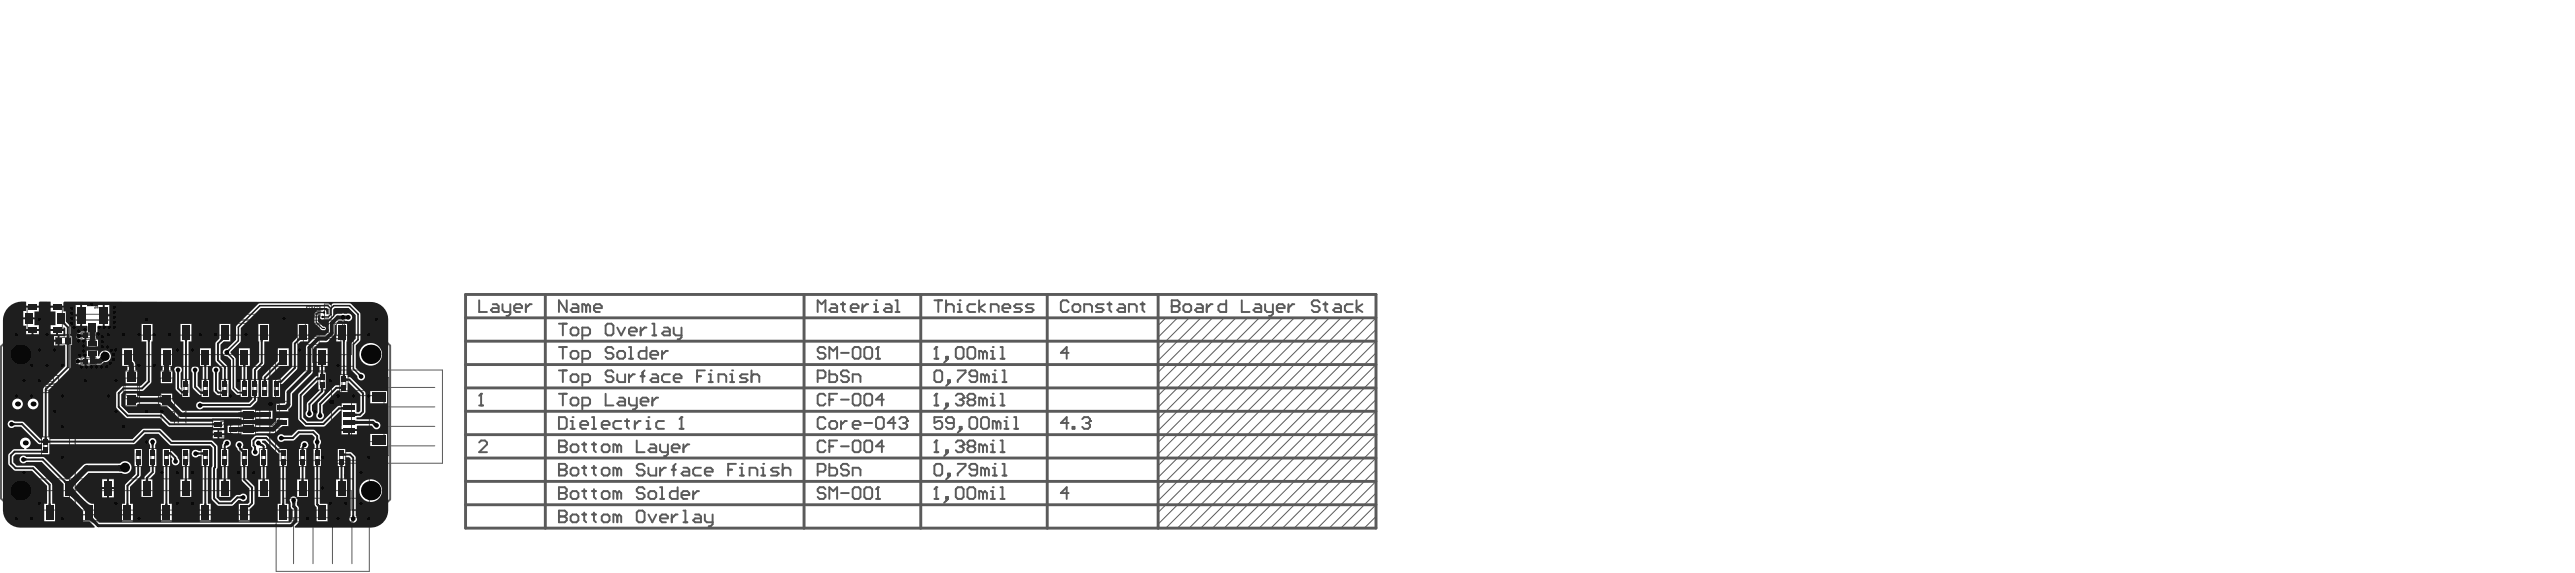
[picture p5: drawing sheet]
<svg xmlns="http://www.w3.org/2000/svg" width="1119mm" height="249mm" viewBox="0 0 1119 249" stroke-linecap="round" stroke-linejoin="round" font-family="sans-serif">
<path d="M70 178.7v5M69.2 183.7h1.6M75.8 182h-2.5l-.8-.8v-1.7l.8-.8h2.5v5M77.5 183.7v-5l1.7 1.6 1.6-1.6v5" fill="none" stroke="#5a5a5a" stroke-width=".5"/>
<circle cx="70" cy="178.7" r=".25" fill="#5a5a5a"/>
<path d="M70 178.7l.8 .8" fill="none" stroke="#5a5a5a" stroke-width=".5"/>
<g fill="none" stroke="#5a5a5a" stroke-width=".43">
<path d="M11.8 133.2h15.3v10h-15.3zM32.7 138.9h84.6v84.5h-84.6zM41.3 133.4v.4M41.3 133.6h1.1M41.5 132.2v.6h.9M42.4 132.6v.4M129.4 136.2h9.3v13.3h-9.3zM132.8 135.2h6.7M133.3 132.8h2.4v4.8h-2.4zM133.9 134.2h1.1v2.1h-1.1zM134.5 133.5v3.4M136.2 139h8.2v7.1h-8.2z"/>
<path d="M136.7 132.8h2.4v4.8h-2.4zM137.3 134.2h1.1v2.1h-1.1zM137.9 133.5v3.4M141 132h3v6.5h-3zM35.2 143.6h-2.3v-11.9h14.8v11.9h-2.5M35.2 144.6h10v13.3h-10zM35.6 155.2h6.1v3.1h-6.1zM35.6 144.2h6.1v3.1h-6.1zM37 155.9h3.3v1.7h-3.3zM37 144.9h3.3v1.7h-3.3zM50.4 140.4h103.2v18.6h-103.2zM148.2 147v14h-16.3v-14l17.8 .1v-8.2h-4.2v8.2"/>
<path d="M17.7 163h7.8v3.6h-7.8zM17.7 166.8h7.8v3.6h-7.8zM53.6 161h7v15.1h-7zM68.9 161h7v15.1h-7zM79 164.7h3.7v7.8h-3.7zM87.4 164.7h3.7v7.8h-3.7zM95.9 164.7h3.7v7.8h-3.7zM104.4 164.7h3.7v7.8h-3.7zM104.8 177.6h6.3v11.2h-6.3zM109 164.7h3.6v7.8h-3.6zM112.9 174.2h12.7v11.6h-12.7zM113.3 164.7h3.6v7.8h-3.6z"/>
<path d="M118.3 164.7h3.6v7.8h-3.6zM138.2 161.4h3.6v7.9h-3.6zM144.1 160.6h48.2v40.5h-48.2zM147.7 162.6h3.6v7.8h-3.6zM148.3 169.5h20.1v24.3h-20.1zM18 189.6h3.7v7.8h-3.7zM58.2 194.7h3.7v7.8h-3.7zM64.6 194.7h3.6v7.8h-3.6zM70.5 194.7h3.7v7.8h-3.7zM79 194.7h3.6v7.8h-3.6zM87.4 194.7h3.7v7.8h-3.7zM92.5 181.8h11.3v9h-11.3z"/>
<path d="M95.9 194.7h3.6v7.8h-3.6zM104.3 194.7h3.7v7.8h-3.7zM112.8 194.7h3.6v7.8h-3.6zM120 199.8h40.5v48.2h-40.5zM121.2 194.7h3.7v7.8h-3.7zM129.7 194.7h3.7v7.8h-3.7zM136 194.7h3.7v7.8h-3.7zM146.6 194.7h3.7v7.8h-3.7zM16.5 207.9h137v18.6h-137z"/>
</g>
<path d="M50.3 145.4h-44.8l-5.1 5v65.9l5.1 5.1h11M153.5 145.4h11.4l4.7 4.6v66.8l-4.7 4.6h-11.4" fill="none" stroke="#5a5a5a" stroke-width=".84"/>
<circle cx="42.4" cy="133.6" r=".17" fill="#5a5a5a"/>
<path d="M17.9 137.1h.4M18.1 137.1v1.2M18.7 138.3v-1.2l.4 .4 .4-.4v1.2M20.6 137.3l-.6-.2-.2 .4 .8 .6h-.8M42.2 133.4l.2 .2" fill="none" stroke="#5a5a5a" stroke-width=".43"/>
<circle cx="18.1" cy="138.3" r=".17" fill="#5a5a5a"/>
<g fill="none" stroke="#5a5a5a" stroke-width=".43">
<path d="M18.3 138.1l-.2 .2M24.1 146.5h6.8v2.8h-6.8z"/>
<circle cx="134.5" cy="135.2" r="1.17"/>
<circle cx="137.9" cy="135.2" r="1.17"/>
</g>
<g fill="#5a5a5a">
<path d="M21.4 147.1l.7-.5 1.1 .2 .5 1.2-.3 .9-.6 .4-1.1-.1-.4-.6 .4-.1 .5 .6 .7-.2 .4-1.4-.5-.5h-.7l-.4 .6-.4-.1z"/>
<path d="M19.8 146.6h.3v2.1l.6-.4-.7 1z"/>
</g>
<g fill="none" stroke="#5a5a5a" stroke-width=".43">
<path d="M30.2 136.4h89.6v89.5h-89.6zM32.7 138.9h84.6v84.5h-84.6zM133.3 132.9h2.4v4.6h-2.4zM136.7 132.9h2.3v4.6h-2.3zM142 134.2h1v2h-1zM506.8 138l-3.4 3.3M511.9 138l-8.5 8.4M516.9 138l-13.5 13.5M522 138l-18.6 18.5M527.1 138l-23.7 23.6M532.2 138l-28.8 28.7M537.2 138l-33.8 33.7"/>
<path d="M542.3 138l-38.9 38.8M547.4 138l-44 43.9M552.5 138l-49.1 48.9M557.5 138l-54.1 54M562.6 138l-59.2 59.1M567.7 138l-64.3 64.2M572.8 138l-69.4 69.2M577.9 138l-74.5 74.3M582.9 138l-79.5 79.4M588 138l-84.6 84.4M593.1 138l-89.7 89.5M598.2 138l-91.4 91.2"/>
<path d="M38.5 148.5h3.3v5.5h-3.3zM51.2 145.5h101.6v8.4h-101.6zM132.7 145.5v-5.3h2.7v5.3M135.9 150.6h8.3v6.7h-8.3zM137.9 140.7h4.8v3.7h-4.8zM142.7 143.2l-1.2 1.2M146.3 140.3h2.6v5.3h-2.6zM598.2 143l-86.3 86.2M598.2 153.2l-76.2 76M598.2 158.2l-71.1 71M598.2 148.1l-81.3 81.1M19.9 164h3.3v1.6h-3.3z"/>
<path d="M19.9 167.8h3.3v1.6h-3.3zM54.4 164.1h5.4v9h-5.4zM54.4 171l2 2.1M69.6 164.1h5.5v9h-5.5zM69.6 171l2.1 2.1M75 179.5v3.3M80 166.9h1.7v3.4h-1.7zM88.4 166.9h1.7v3.4h-1.7zM96.9 166.9h1.7v3.4h-1.7zM105.4 166.9h1.7v3.4h-1.7zM105.8 179.9h4.2v6.6h-4.2zM110 166.9h1.6v3.4h-1.6z"/>
<path d="M114.3 166.9h1.6v3.4h-1.6zM117.1 175.2h4.3v9.6h-4.3zM119.3 166.9h1.6v3.4h-1.6zM139.2 163.7h1.6v3.3h-1.6zM148.7 164.8h1.6v3.4h-1.6zM152.8 171.7h14.2v20h-14.2zM160.6 163.9h8.4v33.8h-8.4zM169 176.6h20M169 168.2h20M598.2 168.4l-61 60.8M598.2 163.3l-66 65.9M598.2 178.5l-50.8 50.7"/>
<path d="M598.2 173.5l-55.9 55.7M19 191.9h1.7v3.3h-1.7zM59.2 196.9h1.7v3.4h-1.7zM65.6 196.9h1.6v3.4h-1.6zM71.5 196.9h1.7v3.4h-1.7zM73.3 181.2h3.4M80 196.9h1.6v3.4h-1.6zM88.4 196.9h1.7v3.4h-1.7zM96 183h4.2v6.7h-4.2zM96.9 196.9h1.6v3.4h-1.6zM98.2 183l-2.2 2.2M105.3 196.9h1.7v3.4h-1.7z"/>
<path d="M113.8 196.9h1.7v3.4h-1.7zM121.4 181.6l-3.2 3.2M122.2 196.9h1.7v3.4h-1.7zM130.7 196.9h1.7v3.4h-1.7zM137 196.9h1.7v3.4h-1.7zM147.6 196.9h1.7v3.4h-1.7zM169 193.5h20M169 185.1h20M598.2 188.7l-40.7 40.5M598.2 198.8l-30.5 30.4M598.2 183.6l-45.7 45.6M598.2 193.7l-35.6 35.5"/>
<path d="M17.3 213h135.4v8.4h-135.4zM123.4 216.3h33.8v8.4h-33.8zM598.2 203.9l-25.4 25.3M598.2 208.9l-20.3 20.3M598.2 219.1l-10.2 10.1M598.2 214l-15.3 15.2M127.6 224.7v20M136.1 224.7v20M144.5 224.7v20M153 224.7v20M598.2 224.2l-5.1 5"/>
</g>
<g fill="none" stroke="#5a5a5a" stroke-width=".66">
<circle cx="53.8" cy="160.7" r=".33"/>
<circle cx="147.4" cy="186.7" r=".33"/>
<circle cx="150.2" cy="206.2" r=".33"/>
</g>
<g fill="none" stroke="#5a5a5a" stroke-width="1.3">
<path d="M202.4 127.8h395.8v101.4h-395.8zM202.4 138h395.8M237.1 127.8v101.4M349.5 127.8v101.4M400.3 127.8v101.4M455.2 127.8v101.4M503.4 127.8v101.4M202.4 148.1h395.8M202.4 158.2h395.8M202.4 178.5h395.8M202.4 168.4h395.8M202.4 198.8h395.8"/>
<path d="M202.4 188.7h395.8M202.4 208.9h395.8M202.4 219.1h395.8"/>
</g>
<path d="M406.2 155.7h1.7M407 150.6v5.1" fill="none" stroke="#5a5a5a" stroke-width=".84"/>
<circle cx="407" cy="150.6" r=".42" fill="#5a5a5a"/>
<path d="M407 150.6l-.8 .9M411.3 154.9h.8v.8h-.8zM412.1 155.7l-1.7 1.7M415.5 151.5l.8-.9h1.7l.9 .9v3.4l-.9 .8h-1.7l-.8-.8zM420.6 151.5l.8-.9h1.7l.8 .9v3.4l-.8 .8h-1.7l-.8-.8zM427.3 153.2l-.8-.9h-.9v3.4M427.3 153.2v2.5M427.3 153.2l.9-.9 .8 .9v2.5M430.7 155.7h1.7M430.7 152.3h.9v3.4" fill="none" stroke="#5a5a5a" stroke-width=".84"/>
<circle cx="431.6" cy="150.6" r=".42" fill="#5a5a5a"/>
<g fill="none" stroke="#5a5a5a" stroke-width=".84">
<path d="M208.3 130.4v5h3.4M214.2 132h1.7l.9 .9v2.5h-2.6l-.8-.8 .8-.9h2.6M218.4 132v2.6l.9 .8h2.5M221.8 132v4.3l-.8 .8h-.9M223.5 133.7h3.4v-.8l-.8-.9h-1.7l-.9 .9v1.7l.9 .8h1.7M228.6 132v3.4M231.1 132h-.8l-1.7 1.7M246.4 130.4v5l-3.4-5v5M248.9 132h1.7l.8 .9v2.5h-2.5l-.9-.8 .9-.9h2.5M254.8 132.9l-.8-.9h-.9v3.4M254.8 132.9v2.5M254.8 132.9l.9-.9 .8 .9v2.5"/>
<path d="M258.2 133.7h3.4v-.8l-.9-.9h-1.7l-.8 .9v1.7l.8 .8h1.7M434.9 155.7h1.7M434.9 150.6h.9v5.1M409.6 181.1h-3.4v2.5l1.7-.9h.8l.9 .9v1.7l-.9 .8h-1.7l-.8-.8M414.6 183.6h-2.5l-.8-.9v-.8l.8-.8h1.7l.8 .8v3.4l-.8 .8h-1.7l-.8-.8M417.2 185.3h.8v.8h-.8zM418 186.1l-1.7 1.7M421.4 181.9l.9-.8h1.6l.9 .8v3.4l-.9 .8h-1.6l-.9-.8zM426.5 181.9l.8-.8h1.7l.9 .8v3.4l-.9 .8h-1.7l-.8-.8zM433.2 183.6l-.8-.9h-.8v3.4M433.2 183.6v2.5M433.2 183.6l.9-.9 .8 .9v2.5"/>
<path d="M436.6 182.7h.9v3.4M436.6 186.1h1.7"/>
</g>
<circle cx="437.5" cy="181.1" r=".42" fill="#5a5a5a"/>
<g fill="none" stroke="#5a5a5a" stroke-width=".84">
<path d="M243 140.5h3.4M244.7 140.5v5.1M248 143l.9-.8h1.7l.8 .8v1.7l-.8 .9h-1.7l-.9-.9zM253.1 145.6h2.6l.8-.9v-1.7l-.8-.8h-2.6v5.1M264.1 140.5h1.7l.9 .8v3.4l-.9 .9h-1.7l-.8-.9v-3.4zM268.3 142.2l1.7 3.4 1.7-3.4M273.4 143.9h3.4v-.9l-.8-.8h-1.7l-.9 .8v1.7l.9 .9h1.7M278.5 142.2v3.4M281 142.2h-.8l-1.7 1.7M283.6 140.5h.8v5.1M283.6 145.6h1.7M288.6 142.2h1.7l.9 .8v2.6h-2.6l-.8-.9 .8-.8h2.6"/>
<path d="M292.9 142.2v2.5l.8 .9h2.5M296.2 142.2v4.2l-.8 .9h-.8M358.8 192l-.8-.8h-1.7l-.9 .8v3.4l.9 .9h1.7l.8-.9M360.5 193.7h1.7M363.9 191.2h-3.4v5.1M365.6 193.7h3.4M370.7 192l.8-.8h1.7l.9 .8v3.4l-.9 .9h-1.7l-.8-.9zM375.7 192l.9-.8h1.7l.8 .8v3.4l-.8 .9h-1.7l-.9-.9zM384.2 193.7h-3.4l2.6-2.5v5.1M440.9 186.1h1.6M440.9 181.1h.8v5M243 211.5v5.1h2.5l.9-.9v-.8l-.9-.9h-2.5"/>
</g>
<circle cx="243" cy="214" r=".42" fill="#5a5a5a"/>
<g fill="none" stroke="#5a5a5a" stroke-width=".84">
<path d="M355.4 164.2h2.6l.8-.9v-1.7l-.8-.8h-2.6v5M360.5 160.8v5h2.6l.8-.8v-1.7l-.8-.8h-2.6M369 161.6l-.9-.8h-1.7l-.8 .8v.9l.8 .8h1.7l.9 .9v.8l-.9 .8h-1.7l-.8-.8M370.7 165.8v-3.3h2.5l.9 .8v2.5M406.2 176h1.7M407 170.9v5.1M243 211.5h2.5l.9 .8v.9l-.9 .8h-2.5M248 214l.9-.8h1.7l.8 .8v1.7l-.8 .9h-1.7l-.9-.9zM253.1 213.2h1.7M254 212.3v3.4l.8 .9M257.4 213.2h1.6M258.2 212.3v3.4l.8 .9"/>
<path d="M261.6 214l.8-.8h1.7l.9 .8v1.7l-.9 .9h-1.7l-.8-.9zM268.3 214l-.8-.8h-.8v3.4M268.3 214v2.6M268.3 214l.9-.8 .8 .8v2.6M280.2 212.3l-.9-.8h-1.7l-.8 .8v.9l.8 .8h1.7l.9 .9v.8l-.9 .9h-1.7l-.8-.9M281.9 214l.8-.8h1.7l.9 .8v1.7l-.9 .9h-1.7l-.8-.9zM286.9 211.5h.9v5.1M286.9 216.6h1.7M294.6 211.5v5.1h-2.6l-.8-.9v-1.7l.8-.8h2.6M296.2 214.9h3.4v-.9l-.8-.8h-1.7l-.9 .8v1.7l.9 .9h1.7M301.3 213.2v3.4M303.9 213.2h-.9l-1.7 1.7"/>
</g>
<circle cx="407" cy="170.9" r=".42" fill="#5a5a5a"/>
<path d="M407 170.9l-.8 .9M411.3 175.1h.8v.9h-.8zM412.1 176l-1.7 1.7M415.5 171.8l.8-.9h1.7l.9 .9v.8" fill="none" stroke="#5a5a5a" stroke-width=".84"/>
<circle cx="418.9" cy="172.6" r=".42" fill="#5a5a5a"/>
<path d="M417.2 173.5h.8M418 173.5l.9 .8v.8l-.9 .9h-1.7l-.8-.9M418.9 172.6l-.9 .9M421.4 173.5h1.7M421.4 173.5l-.8 .8v.8l.8 .9h1.7l.8-.9v-.8l-.8-.8M421.4 173.5l-.8-.9v-.8l.8-.9h1.7l.8 .9v.8l-.8 .9M427.3 173.5l-.8-.9h-.9v3.4M427.3 173.5v2.5M427.3 173.5l.9-.9 .8 .9v2.5M430.7 176h1.7M430.7 172.6h.9v3.4" fill="none" stroke="#5a5a5a" stroke-width=".84"/>
<circle cx="431.6" cy="170.9" r=".42" fill="#5a5a5a"/>
<path d="M434.9 176h1.7M434.9 170.9h.9v5.1M406.2 196.3h1.7M407 191.2v5.1" fill="none" stroke="#5a5a5a" stroke-width=".84"/>
<circle cx="407" cy="191.2" r=".42" fill="#5a5a5a"/>
<path d="M407 191.2l-.8 .8M411.3 195.4h.8v.9h-.8zM412.1 196.3l-1.7 1.7M415.5 192l.8-.8h1.7l.9 .8v.9" fill="none" stroke="#5a5a5a" stroke-width=".84"/>
<circle cx="418.9" cy="192.9" r=".42" fill="#5a5a5a"/>
<path d="M417.2 193.7h.8M418 193.7l.9 .9v.8l-.9 .9h-1.7l-.8-.9M418.9 192.9l-.9 .8M421.4 193.7h1.7M421.4 193.7l-.8 .9v.8l.8 .9h1.7l.8-.9v-.8l-.8-.9M421.4 193.7l-.8-.8v-.9l.8-.8h1.7l.8 .8v.9l-.8 .8M427.3 193.7l-.8-.8h-.9v3.4M427.3 193.7v2.6M427.3 193.7l.9-.8 .8 .8v2.6M430.7 196.3h1.7M430.7 192.9h.9v3.4" fill="none" stroke="#5a5a5a" stroke-width=".84"/>
<circle cx="431.6" cy="191.2" r=".42" fill="#5a5a5a"/>
<g fill="none" stroke="#5a5a5a" stroke-width=".84">
<path d="M464.5 131.2l-.8-.8h-1.7l-.8 .8v3.4l.8 .8h1.7l.8-.8M467.1 132h1.7l.8 .9v1.7l-.8 .8h-1.7l-.9-.8v-1.7zM471.3 135.4v-3.4h2.5l.9 .9v2.5M479.8 132h-2.6l-.8 .9 .8 .8h1.7l.9 .9-.9 .8h-2.5M481.5 132h1.6M482.3 131.2v3.4l.8 .8M486.5 132h1.7l.9 .9v2.5h-2.6l-.8-.8 .8-.9h2.6M490.8 135.4v-3.4h2.5l.8 .9v2.5M495.8 132h1.7M496.7 131.2v3.4l.8 .8M509.4 130.4v5h2.5l.8-.8v-.9l-.8-.8h-2.5M358.8 171.8l-.8-.9h-1.7l-.9 .9v3.3l.9 .9h1.7l.8-.9"/>
<path d="M360.5 173.5h1.7M363.9 170.9h-3.4v5.1M365.6 173.5h3.4M370.7 171.8l.8-.9h1.7l.9 .9v3.3l-.9 .9h-1.7l-.8-.9zM375.7 171.8l.9-.9h1.7l.8 .9v3.3l-.8 .9h-1.7l-.9-.9zM384.2 173.5h-3.4l2.6-2.6v5.1M208.3 192l.8-.8h1.7l.9 .8v.9l-3.4 3.4h3.4M434.9 196.3h1.7M434.9 191.2h.9v5.1"/>
</g>
<circle cx="509.4" cy="132.9" r=".42" fill="#5a5a5a"/>
<g fill="none" stroke="#5a5a5a" stroke-width=".84">
<path d="M509.4 130.4h2.5l.8 .8v.8l-.8 .9h-2.5M515.3 132h1.7l.8 .9v1.7l-.8 .8h-1.7l-.9-.8v-1.7zM520.4 132h1.6l.9 .9v2.5h-2.5l-.9-.8 .9-.9h2.5M524.6 132v3.4M527.1 132h-.8l-1.7 1.7M533 130.4v5h-2.5l-.8-.8v-1.7l.8-.9h2.5M539.8 130.4v5h3.4M545.7 132h1.7l.9 .9v2.5h-2.6l-.8-.8 .8-.9h2.6M550 132v2.6l.8 .8h2.5M553.3 132v4.3l-.8 .8h-.9M555 133.7h3.4v-.8l-.8-.9h-1.7l-.9 .9v1.7l.9 .8h1.7M560.1 132v3.4"/>
<path d="M562.6 132h-.8l-1.7 1.7M573.6 131.2l-.8-.8h-1.7l-.9 .8v.8l.9 .9h1.7l.8 .8v.9l-.8 .8h-1.7l-.9-.8M575.3 132h1.7M576.2 131.2v3.4l.8 .8M580.4 132h1.7l.8 .9v2.5h-2.5l-.9-.8 .9-.9h2.5M588 132h-2.5l-.9 .9v1.7l.9 .8h2.5M589.7 130.4v5M592.2 132l-2.5 1.7 2.5 1.7M243 170.9h3.4M244.7 170.9v5.1M248 173.5l.9-.9h1.7l.8 .9v1.6l-.8 .9h-1.7l-.9-.9zM253.1 176h2.6l.8-.9v-1.6l-.8-.9h-2.6v5.1"/>
<path d="M263.3 170.9v5.1h3.4M269.2 172.6h1.7l.8 .9v2.5h-2.5l-.9-.9 .9-.8h2.5M273.4 172.6v2.5l.9 .9h2.5M276.8 172.6v4.2l-.8 .9h-.9M278.5 174.3h3.4v-.8l-.9-.9h-1.7l-.8 .9v1.6l.8 .9h1.7M283.6 172.6v3.4M286.1 172.6h-.8l-1.7 1.7M243 201.3v5.1h2.5l.9-.8v-.9l-.9-.8h-2.5M355.4 204.7h2.6l.8-.8v-1.7l-.8-.9h-2.6v5.1M360.5 201.3v5.1h2.6l.8-.8v-1.7l-.8-.9h-2.6M369 202.2l-.9-.9h-1.7l-.8 .9v.8l.8 .9h1.7l.9 .8v.9l-.9 .8h-1.7l-.8-.8M370.7 206.4v-3.4h2.5l.9 .9v2.5"/>
</g>
<circle cx="243" cy="203.9" r=".42" fill="#5a5a5a"/>
<g fill="none" stroke="#5a5a5a" stroke-width=".84">
<path d="M243 201.3h2.5l.9 .9v.8l-.9 .9h-2.5M248 203.9l.9-.9h1.7l.8 .9v1.7l-.8 .8h-1.7l-.9-.8zM253.1 203h1.7M254 202.2v3.4l.8 .8M257.4 203h1.6M258.2 202.2v3.4l.8 .8M261.6 203.9l.8-.9h1.7l.9 .9v1.7l-.9 .8h-1.7l-.8-.8zM268.3 203.9l-.8-.9h-.8v3.4M268.3 203.9v2.5M268.3 203.9l.9-.9 .8 .9v2.5M280.2 202.2l-.9-.9h-1.7l-.8 .9v.8l.8 .9h1.7l.9 .8v.9l-.9 .8h-1.7l-.8-.8M281.9 203v2.6l.8 .8h2.6v-3.4"/>
<path d="M286.9 203v3.4M289.5 203h-.9l-1.7 1.7M292 203.9h1.7M293.7 201.3l-.8 .9v4.2M297.1 203h1.7l.8 .9v2.5h-2.5l-.9-.8 .9-.9h2.5M304.7 203h-2.5l-.9 .9v1.7l.9 .8h2.5M306.4 204.7h3.4v-.8l-.9-.9h-1.7l-.8 .9v1.7l.8 .8h1.7M316.5 203.9h1.7M319.9 201.3h-3.4v5.1M321.6 206.4h1.7M321.6 203h.9v3.4"/>
</g>
<circle cx="322.5" cy="201.3" r=".42" fill="#5a5a5a"/>
<path d="M325.8 206.4v-3.4h2.6l.8 .9v2.5M330.9 203h.9v3.4M330.9 206.4h1.7" fill="none" stroke="#5a5a5a" stroke-width=".84"/>
<circle cx="331.8" cy="201.3" r=".42" fill="#5a5a5a"/>
<g fill="none" stroke="#5a5a5a" stroke-width=".84">
<path d="M243 160.8h3.4M244.7 160.8v5M248 163.3l.9-.8h1.7l.8 .8v1.7l-.8 .8h-1.7l-.9-.8zM253.1 165.8h2.6l.8-.8v-1.7l-.8-.8h-2.6v5M266.7 161.6l-.9-.8h-1.7l-.8 .8v.9l.8 .8h1.7l.9 .9v.8l-.9 .8h-1.7l-.8-.8M268.3 162.5v2.5l.9 .8h2.5v-3.3M273.4 162.5v3.3M276 162.5h-.9l-1.7 1.7M278.5 163.3h1.7M280.2 160.8l-.9 .8v4.2M283.6 162.5h1.7l.8 .8v2.5h-2.5l-.9-.8 .9-.8h2.5M291.2 162.5h-2.6l-.8 .8v1.7l.8 .8h2.6"/>
<path d="M292.9 164.2h3.3v-.9l-.8-.8h-1.7l-.8 .8v1.7l.8 .8h1.7M303 163.3h1.7M306.4 160.8h-3.4v5M308.1 165.8h1.7M308.1 162.5h.8v3.3M338.5 203h-2.5l-.9 .9 .9 .8h1.7l.8 .9-.8 .8h-2.6M340.2 203.9l.9-.9h1.7l.8 .9v2.5M340.2 201.3v5.1"/>
</g>
<circle cx="308.9" cy="160.8" r=".42" fill="#5a5a5a"/>
<path d="M312.3 165.8v-3.3h2.6l.8 .8v2.5M317.4 162.5h.8v3.3M317.4 165.8h1.7" fill="none" stroke="#5a5a5a" stroke-width=".84"/>
<circle cx="318.2" cy="160.8" r=".42" fill="#5a5a5a"/>
<path d="M325 162.5h-2.5l-.9 .8 .9 .9h1.7l.8 .8-.8 .8h-2.6M326.7 163.3l.8-.8h1.7l.9 .8v2.5M326.7 160.8v5M243 191.2v5.1h2.5l.9-.9v-.8l-.9-.9h-2.5" fill="none" stroke="#5a5a5a" stroke-width=".84"/>
<circle cx="243" cy="193.7" r=".42" fill="#5a5a5a"/>
<g fill="none" stroke="#5a5a5a" stroke-width=".84">
<path d="M243 191.2h2.5l.9 .8v.9l-.9 .8h-2.5M248 193.7l.9-.8h1.7l.8 .8v1.7l-.8 .9h-1.7l-.9-.9zM253.1 192.9h1.7M254 192v3.4l.8 .9M257.4 192.9h1.6M258.2 192v3.4l.8 .9M261.6 193.7l.8-.8h1.7l.9 .8v1.7l-.9 .9h-1.7l-.8-.9zM268.3 193.7l-.8-.8h-.8v3.4M268.3 193.7v2.6M268.3 193.7l.9-.8 .8 .8v2.6M276.8 191.2v5.1h3.4M282.7 192.9h1.7l.9 .8v2.6h-2.6l-.8-.9 .8-.8h2.6"/>
<path d="M286.9 192.9v2.5l.9 .9h2.5M290.3 192.9v4.2l-.8 .9h-.9M292 194.6h3.4v-.9l-.8-.8h-1.7l-.9 .8v1.7l.9 .9h1.7M297.1 192.9v3.4M299.6 192.9h-.8l-1.7 1.7M406.2 216.6h1.7M407 211.5v5.1"/>
</g>
<circle cx="407" cy="211.5" r=".42" fill="#5a5a5a"/>
<path d="M407 211.5l-.8 .8M411.3 215.7h.8v.9h-.8zM412.1 216.6l-1.7 1.6M415.5 212.3l.8-.8h1.7l.9 .8v3.4l-.9 .9h-1.7l-.8-.9zM420.6 212.3l.8-.8h1.7l.8 .8v3.4l-.8 .9h-1.7l-.8-.9zM427.3 214l-.8-.8h-.9v3.4M427.3 214v2.6M427.3 214l.9-.8 .8 .8v2.6M430.7 216.6h1.7M430.7 213.2h.9v3.4" fill="none" stroke="#5a5a5a" stroke-width=".84"/>
<circle cx="431.6" cy="211.5" r=".42" fill="#5a5a5a"/>
<path d="M406.2 161.6l.8-.8h1.7l.9 .8v3.4l-.9 .8h-1.7l-.8-.8zM412.1 165h.9v.8h-.9zM413 165.8l-1.7 1.7M416.3 160.8h3.4v.8l-3.4 3.4v.8M424.8 163.3h-2.5l-.9-.8v-.9l.9-.8h1.6l.9 .8v3.4l-.9 .8h-1.6l-.9-.8M428.2 163.3l-.9-.8h-.8v3.3M428.2 163.3v2.5M428.2 163.3l.8-.8 .9 .8v2.5M431.6 165.8h1.6M431.6 162.5h.8v3.3M434.9 216.6h1.7M434.9 211.5h.9v5.1" fill="none" stroke="#5a5a5a" stroke-width=".84"/>
<circle cx="432.4" cy="160.8" r=".42" fill="#5a5a5a"/>
<g fill="none" stroke="#5a5a5a" stroke-width=".84">
<path d="M406.2 130.4h3.4M407.9 130.4v5M411.3 130.4v5M411.3 132.9l.8-.9h1.7l.8 .9v2.5M416.3 132h.9v3.4M416.3 135.4h1.7M243 150.6h3.4M244.7 150.6v5.1M248 153.2l.9-.9h1.7l.8 .9v1.7l-.8 .8h-1.7l-.9-.8zM253.1 155.7h2.6l.8-.8v-1.7l-.8-.9h-2.6v5.1M266.7 151.5l-.9-.9h-1.7l-.8 .9v.8l.8 .9h1.7l.9 .8v.9l-.9 .8h-1.7l-.8-.8M269.2 152.3h1.7l.8 .9v1.7l-.8 .8h-1.7l-.9-.8v-1.7z"/>
<path d="M273.4 150.6h.9v5.1M273.4 155.7h1.7M281 150.6v5.1h-2.5l-.9-.8v-1.7l.9-.9h2.5M282.7 154h3.4v-.8l-.8-.9h-1.7l-.9 .9v1.7l.9 .8h1.7M287.8 152.3v3.4M290.3 152.3h-.8l-1.7 1.7M435.8 165.8h1.7M435.8 160.8h.8v5"/>
</g>
<circle cx="417.2" cy="130.4" r=".42" fill="#5a5a5a"/>
<g fill="none" stroke="#5a5a5a" stroke-width=".84">
<path d="M355.4 135.4v-5l1.7 1.6 1.7-1.6v5M361.4 132h1.7l.8 .9v2.5h-2.5l-.9-.8 .9-.9h2.5M365.6 132h1.7M366.4 131.2v3.4l.9 .8M369.8 133.7h3.4v-.8l-.8-.9h-1.7l-.9 .9v1.7l.9 .8h1.7M374.9 132v3.4M377.4 132h-.8l-1.7 1.7M380 132h.8v3.4M380 135.4h1.7M423.9 132h-2.5l-.8 .9v1.7l.8 .8h2.5M425.6 130.4v5M428.2 132l-2.6 1.7 2.6 1.7"/>
<path d="M430.7 135.4v-3.4h2.5l.9 .9v2.5M435.8 133.7h3.4v-.8l-.9-.9h-1.7l-.8 .9v1.7l.8 .8h1.7M444.2 132h-2.5l-.8 .9 .8 .8h1.7l.8 .9-.8 .8h-2.5M449.3 132h-2.5l-.9 .9 .9 .8h1.7l.8 .9-.8 .8h-2.6"/>
</g>
<circle cx="380.8" cy="130.4" r=".42" fill="#5a5a5a"/>
<path d="M385 132h1.7l.9 .9v2.5h-2.6l-.8-.8 .8-.9h2.6M389.3 135.4h1.7M389.3 130.4h.8v5M358.8 151.5l-.8-.9h-1.7l-.9 .9v.8l.9 .9h1.7l.8 .8v.9l-.8 .8h-1.7l-.9-.8M360.5 155.7v-5.1l1.7 1.7 1.7-1.7v5.1M365.6 153.2h3.4M370.7 151.5l.8-.9h1.7l.9 .9v3.4l-.9 .8h-1.7l-.8-.8zM375.7 151.5l.9-.9h1.7l.8 .9v3.4l-.8 .8h-1.7l-.9-.8zM380.8 155.7h1.7M381.7 150.6v5.1" fill="none" stroke="#5a5a5a" stroke-width=".84"/>
<circle cx="381.7" cy="150.6" r=".42" fill="#5a5a5a"/>
<path d="M381.7 150.6l-.9 .9M358.8 181.9l-.8-.8h-1.7l-.9 .8v3.4l.9 .8h1.7l.8-.8M361.4 182.7h1.7l.8 .9v1.7l-.8 .8h-1.7l-.9-.8v-1.7zM365.6 182.7v3.4M368.1 182.7h-.8l-1.7 1.7M370.7 184.4h3.4v-.8l-.9-.9h-1.7l-.8 .9v1.7l.8 .8h1.7M375.7 183.6h3.4M380.8 181.9l.9-.8h1.7l.8 .8v3.4l-.8 .8h-1.7l-.9-.8zM389.3 183.6h-3.4l2.5-2.5v5M391 181.9l.8-.8h1.7l.8 .8v.8M464.5 214h-3.3l2.5-2.5v5.1" fill="none" stroke="#5a5a5a" stroke-width=".84"/>
<circle cx="394.3" cy="182.7" r=".42" fill="#5a5a5a"/>
<path d="M243 181.1h2.5l.9 .8v3.4l-.9 .8h-2.5zM248 186.1h1.7M248 182.7h.9v3.4M392.7 183.6h.8M393.5 183.6l.8 .8v.9l-.8 .8h-1.7l-.8-.8M394.3 182.7l-.8 .9" fill="none" stroke="#5a5a5a" stroke-width=".84"/>
<circle cx="248.9" cy="181.1" r=".42" fill="#5a5a5a"/>
<path d="M252.3 184.4h3.4v-.8l-.9-.9h-1.7l-.8 .9v1.7l.8 .8h1.7M257.4 186.1h1.6M257.4 181.1h.8v5M261.6 184.4h3.4v-.8l-.9-.9h-1.7l-.8 .9v1.7l.8 .8h1.7M270 182.7h-2.5l-.8 .9v1.7l.8 .8h2.5M271.7 182.7h1.7M272.6 181.9v3.4l.8 .8M276 182.7v3.4M278.5 182.7h-.9l-1.6 1.7M281 186.1h1.7M281 182.7h.9v3.4" fill="none" stroke="#5a5a5a" stroke-width=".84"/>
<circle cx="281.9" cy="181.1" r=".42" fill="#5a5a5a"/>
<path d="M288.6 182.7h-2.5l-.8 .9v1.7l.8 .8h2.5M295.4 186.1h1.7M296.2 181.1v5" fill="none" stroke="#5a5a5a" stroke-width=".84"/>
<circle cx="296.2" cy="181.1" r=".42" fill="#5a5a5a"/>
<path d="M296.2 181.1l-.8 .8M464.5 183.6h-3.3l2.5-2.5v5M466.2 185.3h.9v.8h-.9zM470.5 181.9l.8-.8h1.7l.8 .8v.8" fill="none" stroke="#5a5a5a" stroke-width=".84"/>
<circle cx="473.8" cy="182.7" r=".42" fill="#5a5a5a"/>
<path d="M464.5 153.2h-3.3l2.5-2.6v5.1M472.1 183.6h.9M473 183.6l.8 .8v.9l-.8 .8h-1.7l-.8-.8M473.8 182.7l-.8 .9M243 221.6v5.1h2.5l.9-.9v-.8l-.9-.8h-2.5" fill="none" stroke="#5a5a5a" stroke-width=".84"/>
<circle cx="243" cy="224.2" r=".42" fill="#5a5a5a"/>
<g fill="none" stroke="#5a5a5a" stroke-width=".84">
<path d="M406.2 202.2l.8-.9h1.7l.9 .9v3.4l-.9 .8h-1.7l-.8-.8zM412.1 205.6h.9v.8h-.9zM413 206.4l-1.7 1.7M416.3 201.3h3.4v.9l-3.4 3.4v.8M424.8 203.9h-2.5l-.9-.9v-.8l.9-.9h1.6l.9 .9v3.4l-.9 .8h-1.6l-.9-.8M428.2 203.9l-.9-.9h-.8v3.4M428.2 203.9v2.5M428.2 203.9l.8-.9 .9 .9v2.5M431.6 206.4h1.6M431.6 203h.8v3.4M243 221.6h2.5l.9 .9v.8l-.9 .9h-2.5M248 224.2l.9-.9h1.7l.8 .9v1.6l-.8 .9h-1.7l-.9-.9z"/>
<path d="M253.1 223.3h1.7M254 222.5v3.3l.8 .9M257.4 223.3h1.6M258.2 222.5v3.3l.8 .9M261.6 224.2l.8-.9h1.7l.9 .9v1.6l-.9 .9h-1.7l-.8-.9zM268.3 224.2l-.8-.9h-.8v3.4M268.3 224.2v2.5M268.3 224.2l.9-.9 .8 .9v2.5M276.8 222.5l.8-.9h1.7l.9 .9v3.3l-.9 .9h-1.7l-.8-.9zM281.9 223.3l1.7 3.4 1.7-3.4M286.9 225h3.4v-.8l-.8-.9h-1.7l-.9 .9v1.6l.9 .9h1.7M292 223.3v3.4"/>
<path d="M294.6 223.3h-.9l-1.7 1.7M297.1 221.6h.8v5.1M297.1 226.7h1.7M302.2 223.3h1.7l.8 .9v2.5h-2.5l-.9-.9 .9-.8h2.5M306.4 223.3v2.5l.8 .9h2.6M309.8 223.3v4.2l-.9 .9h-.8"/>
</g>
<circle cx="432.4" cy="201.3" r=".42" fill="#5a5a5a"/>
<path d="M358.8 212.3l-.8-.8h-1.7l-.9 .8v.9l.9 .8h1.7l.8 .9v.8l-.8 .9h-1.7l-.9-.9M360.5 216.6v-5.1l1.7 1.7 1.7-1.7v5.1M365.6 214h3.4M370.7 212.3l.8-.8h1.7l.9 .8v3.4l-.9 .9h-1.7l-.8-.9zM375.7 212.3l.9-.8h1.7l.8 .8v3.4l-.8 .9h-1.7l-.9-.9zM380.8 216.6h1.7M381.7 211.5v5.1M435.8 206.4h1.7M435.8 201.3h.8v5.1" fill="none" stroke="#5a5a5a" stroke-width=".84"/>
<circle cx="381.7" cy="211.5" r=".42" fill="#5a5a5a"/>
<path d="M208.3 176h1.7M209.1 170.9v5.1M381.7 211.5l-.9 .8" fill="none" stroke="#5a5a5a" stroke-width=".84"/>
<circle cx="209.1" cy="170.9" r=".42" fill="#5a5a5a"/>
<path d="M209.1 170.9l-.8 .9" fill="none" stroke="#5a5a5a" stroke-width=".84"/>
<g fill="#1e1e1e">
<path d="M38.5 225.3l1.3-1.3 1.9 2.2-1 1z"/>
<path d="M10.9 198.7l.8 .3v.9l-.8 .2z"/>
<path d="M76.7 161.3h1.4l-.3 .8h-.8z"/>
<path d="M43.7 154.8l1.7 1.8-1.2 .8-1.3-1.5z"/>
<path d="M84.1 161.3h1.4l-.3 .8h-.8z"/>
<path d="M34.9 145.1l.8 .3v.8l-.8 .3z"/>
<path d="M34.5 156.1l.8 .3v.8l-.8 .3z"/>
<path d="M65.6 192.5h1.4l-.2 .8h-.9z"/>
<path d="M75.8 198.9l.8-.1 .3 .7-1.3 .1z"/>
<path d="M51.3 201.9l1.4-.2 .4 2.9h-1.3z"/>
<path d="M104.2 215.5l.8-.3v1.4l-.8-.3z"/>
<path d="M85.7 196.2l.8 .2v.9l-.7 .2z"/>
<path d="M5.7 183.4l.8 .3v.8l-.8 .3z"/>
<path d="M110.5 194.8l.8-.1 .3 .8-1.4 .1z"/>
<path d="M87.5 175.1l1 .3v.8l-.7 .3z"/>
<path d="M97.7 192.7l.7 .6-.4 .3-.6-.6z"/>
<path d="M103.6 194l1.2-.3-.1 .8-.9 .1z"/>
<path d="M153.1 223.7h.9l.2 .8h-1.4z"/>
<path d="M137.5 190.3h.8l.3 .8h-1.4z"/>
<path d="M137.2 192.5h1.4l-.3 .8h-.8z"/>
<path d="M131.5 193.6l.8 .5-.4 .4-.7-.6z"/>
<path d="M138.7 178.9h.9l.2 .8h-1.4z"/>
<path d="M140.1 135.4l.4-.1v.7l-.4-.1z"/>
<path d="M140.5 137.2h.3v.7h-.3z"/>
<path d="M93.2 161.3h1.4l-.3 .8h-.8z"/>
<path d="M98.6 154l.9-1 .4 .8-.5 .5z"/>
<path d="M98.6 152l.8-.4 .5 .5-.4 .8z"/>
<path d="M162.9 183.3l.6 .4-.8 1.2-.4-.4z"/>
<path d="M134.1 178.1h.8l.3 .8h-1.4z"/>
<path d="M127 217.9l1.4-.1v.6l-1.4 .2z"/>
<path d="M155.7 162.6l.4-.5 .9 .3-1 1z"/>
<path d="M113.3 192.1l.4 .7-.4 .7-.8-.2z"/>
<path d="M122.9 189.4l.8 .3v.9l-.8 .2z"/>
<path d="M29.1 145.9h.8l.4 .8h-1.7z"/>
<path d="M28.6 149h1.7l-.4 .9h-.8z"/>
<path d="M35.3 145.4l.8-.4v1.7l-.8-.5z"/>
<path d="M35.3 156.4l.8-.5v1.7l-.8-.4z"/>
<path d="M41.2 155.7l2 .1v2h-2z"/>
<path d="M56.1 159.6h2l.2 1.4 .7 .5h-3.8l.7-.5z"/>
<path d="M59 171.6a1.53 1.53 0 0 0 2 1v2h-.8a1.13 1.13 0 0 0-1.2 1z"/>
<path d="M71.4 159.6h2l.2 1.4 .6 .5h-3.7l.7-.5z"/>
<path d="M71.4 175.6l2.8-2.8a1.64 1.64 0 0 0 .7 2l.8 .8-1.5 1.4a2.94 2.94 0 0 0-2.6-1.5z"/>
<path d="M68.5 172.6l.8-.1a1.13 1.13 0 0 0 1.2-.9v4a1.54 1.54 0 0 0-2-1z"/>
<path d="M55.1 158.2l2.4 .1 .4 .6 .2 1.3h-2v-.7a1.14 1.14 0 0 0-1-1.3z"/>
<path d="M63.9 147.5h1.7l-.5 .9h-.8z"/>
<path d="M70.7 158.2h3.4l-.5 .5-.2 1.5h-2l-.2-1.5z"/>
<path d="M80 147.5h1.7l-.4 .9h-.9z"/>
<path d="M88.4 158.2h1.7l-.4 .8h-.9z"/>
<path d="M96.1 146.6l1.5 .9-1.5 .9-.6-.6z"/>
<path d="M105.4 158.2h1.7l-.5 .8h-.8z"/>
<path d="M113 147.5h1.6l-.4 .9h-.9z"/>
<path d="M129.9 146.2l1.1 1.3-1.2 .6-.8-.4z"/>
<path d="M139.1 158.2h1.7l-.4 .8h-.8z"/>
<path d="M148.6 147.5h1.6l-.3 .9h-.8z"/>
<path d="M39.2 146h2l.2 1.5 .7 .5h-3.8l.7-.5z"/>
<path d="M38.3 154.6h3.8l-.7 .5-.2 1.5h-2l-.2-1.5z"/>
<path d="M111.8 179l2-.1v2.2l-2-.1z"/>
<path d="M123.9 175.8l.9-.8 1.2 1.2-1.3 1.4z"/>
<path d="M120.8 182.1l2.8 2.2a2.72 2.72 0 0 0-2.8 1.4l-1.4-1.4z"/>
<path d="M92.5 183.8l.8-.5v1.7l-.8-.4z"/>
<path d="M103.6 185.3l1.5-.1 .5-.4v3.1l-.5-.4-1.5-.2z"/>
<path d="M110.2 184.8l.5 .4 1.5 .1v2l-1.5 .2-.5 .4z"/>
<path d="M103.6 179l1.5-.1 .5-.5v3.2l-.5-.4-1.5-.2z"/>
<path d="M110.2 178.4l.5 .5 1.5 .1v2l-1.5 .2-.5 .4z"/>
<path d="M79.9 201.6h1.7l-.4 .9h-.8z"/>
<path d="M114.7 164.7h.8l.5 .8h-1.7z"/>
<path d="M88.8 164.7h.9l.4 .8h-1.7z"/>
<path d="M87.4 170l.9-.4v1.7l-.9-.5z"/>
<path d="M80.4 164.7h.9l.4 .8h-1.7z"/>
<path d="M79.1 169.8l.8-.3v1.6l-.8-.4z"/>
<path d="M149.4 196.5l.9 .4v.8l-.9 .3z"/>
<path d="M147.6 201.6h1.7l-.4 .9h-.9z"/>
<path d="M104.6 195.5l.6-.6 1.2 .6-1.2 1.2z"/>
<path d="M105.3 201.6h1.7l-.4 .9h-.9z"/>
<path d="M105.8 164.7h.8l.5 .8h-1.7z"/>
<path d="M104.6 170.1l.6-.3v1.3l-.6-.3z"/>
<path d="M114.2 194.7h.8l.5 .8h-1.7z"/>
<path d="M113.8 201.6h1.7l-.5 .9h-.8z"/>
<path d="M97.3 164.7h.9l.4 .8h-1.7z"/>
<path d="M95.9 170l.9-.4v1.7l-.9-.5z"/>
<path d="M147.7 167.9l.8-.4v1.7l-.8-.5z"/>
<path d="M150.5 163.9l.8 .5v.8l-.8 .4z"/>
<path d="M149.1 162.6h.8l.4 .8h-1.7z"/>
<path d="M139.1 168.4h1.7l-.4 .9h-.8z"/>
<path d="M139.6 161.4h.8l.4 .9h-1.7z"/>
<path d="M138.2 163.9l.8-.4v1.3h-.8z"/>
<path d="M18 195.6l.9-.4v1.4l-.9-.1z"/>
<path d="M18 191.3l.9-.5v1.7l-.9-.4z"/>
<path d="M19.5 189.6h.8l.4 .9h-1.7z"/>
<path d="M20.9 190.8l.8 .5v.8l-.8 .4z"/>
<path d="M110 171.6h1.7l-.5 .9h-.8z"/>
<path d="M110.4 164.7h.8l.5 .8h-1.7z"/>
<path d="M73.3 195.9l.9 .4v.9l-.9 .4z"/>
<path d="M71.5 201.6h1.7l-.5 .9h-.8z"/>
<path d="M26.7 140.5l1.2-1.2 .6 1.2-.6 .6z"/>
<path d="M38.5 143.7h3.3l-.5 .5-.1 1.5h-2l-.2-1.5z"/>
<path d="M65.6 201.6h1.6l-.4 .9h-.8z"/>
<path d="M65.9 194.7h.9l.4 .8h-1.7z"/>
<path d="M122.2 201.6h1.7l-.4 .9h-.8z"/>
<path d="M121.5 195.5h.6v1l-.6-.1z"/>
<path d="M88.4 201.6h1.7l-.4 .9h-.9z"/>
<path d="M87.4 196.4l.9-.4v1.7l-.9-.4z"/>
<path d="M21.1 218.5h.9l.4 .9h-1.7z"/>
<path d="M27.9 208.1l.8 .7 .4-.1-.7 1.7-.7-1.2z"/>
<path d="M31.7 210.5l-.1 .3a6.6 6.6 0 0 0 2.9 4.4l-2 1.7-2.5-2-.9-.2-.4 .3z"/>
<path d="M28.4 208.7a2.02 2.02 0 0 0 2.7-.9l1.1-1 2.3 1.4-2.5 3-.4 .9 .1 .8z"/>
<path d="M34.9 219.4l1.9-1.9 1.8 1.4 1.6 .5-3.4 3.7a2.29 2.29 0 0 0-.9-2.7z"/>
<path d="M38.3 225.7l1.9-1.9v.7l.9 1.2-.9 .9-1.2-.9z"/>
<path d="M55 218.5h.8l.5 .9h-1.7z"/>
<path d="M63.4 207.8h.9l.4 .9h-1.7z"/>
<path d="M71.9 218.5h.8l.5 .9h-1.7z"/>
<path d="M80.4 207.8h.8l.4 .9h-1.7z"/>
<path d="M88.8 218.5h.9l.4 .9h-1.7z"/>
<path d="M97.3 207.8h.8l.4 .9h-1.6z"/>
<path d="M114.2 207.8h.8l.5 .9h-1.7z"/>
<path d="M122.7 218.5h.8l.4 .9h-1.7z"/>
<path d="M131.1 207.8h.9l.4 .9h-1.7z"/>
<path d="M137.7 219.4l.6-.6 .9 .6-.9 .8z"/>
<path d="M148 207.8h.9l.4 .9h-1.7z"/>
<path d="M96.9 201.6h1.6l-.4 .9h-.8z"/>
<path d="M97.3 194.7h.8l.4 .8h-1.6z"/>
<path d="M59.2 201.6h1.7l-.4 .9h-.9z"/>
<path d="M130.7 201.6h1.7l-.4 .9h-.9z"/>
<path d="M131.1 194.7h.9l.4 .8h-1.7z"/>
<path d="M137 201.6h1.7l-.4 .9h-.8z"/>
<path d="M137.5 194.7h.8l.4 .8h-1.7z"/>
<path d="M154.3 182.4l1.3 .3v1.3l-1.3 .3z"/>
<path d="M154.3 179.2l.8 .4v.9l-.8 .4z"/>
<path d="M148.3 176.9l.9-.5-.1 1.3h-.8z"/>
<path d="M3.7 133.3a8.7 8.7 0 0 1 7.7-2.3v1.7h5.5v-1.4l.4-.4 4.7 .1v1.7h5.5v-1.4l.4-.4 132.8 .2a7.6 7.6 0 0 1 8.1 7.5v82.8a7.6 7.6 0 0 1-7.7 7.6h-32.9l-.1-.4 1.4-1.5 .4-.9v-5.5l-.8-1.4v-1.4a1.69 1.69 0 0 0-1.7-2.4 1.69 1.69 0 0 0-1 2.8l.1 2 .7 .9v4.4l-1.2 1.2h-82.8l-2.3-2.5v-5.6l-1.4-.2-1.7-1.1-3.6-3.5-1.7-2.2 1.8-2.2 4.2-4.2h14.4a2.81 2.81 0 0 0 3.8-.8 2.81 2.81 0 0 0-.7-3.9 2.81 2.81 0 0 0-3.8 .6l-15.3 .2-6.3 5.9-.9 .7h-.9l-9.8-9.6-7.5-.1a1.72 1.72 0 0 0-2.5 0 1.72 1.72 0 0 0 0 2.5 1.72 1.72 0 0 0 2.5-.3h6.6l9.5 9.6 .1 5.6h2.3l5.7 5.6 .4 .6v4.5h2.7l2.4 2.2-.2 .4h-32.1a7.6 7.6 0 0 1-7.6-7.6v-82.2a8.2 8.2 0 0 1 2.4-5.9zM102.9 141.3l-.3 .7v5.5l-3.8 3.7a1.72 1.72 0 0 0-1.9 1.7 1.72 1.72 0 0 0 1.8 1.8l1.7 1.6 .1 12.6 2.4 2.5h1.7v.9h3.3v-7.5h-.6v-5.9h1.3v-7.7h-4.7v7.7h1.2v5.9h-.5v4.6h-.8l-1.3-1.3v-12.3l-.3-.7-2-2 .1-.5 4.3-4.3v-5.9l8.7-8.7h28.8l.7 .7v1.6l-.5 .3-.3-.4a1.18 1.18 0 0 0-.5-1.3 1.18 1.18 0 0 0-1.4 .1l-2.2 .1-1.4 1.7 .3 3.7 2.8 2.9a1.04 1.04 0 0 0 1.5 .2 1.04 1.04 0 0 0 .2-1.4l-.8-.1-2.3-2.3v-2.5l.4-.3 .4 .2a1.32 1.32 0 0 0 .3 1.4 1.32 1.32 0 0 0 1.5 .3l2.3-.1 1.4-1.3 .3-.7v-2.2l.7-.6h6l3.1 3.1v10.2l-1.7 1.8-.3 .7v10.6l.3 .7 2.4 2.4a1.73 1.73 0 0 0 1.7 1.9 1.73 1.73 0 0 0 1.7-1.9 1.73 1.73 0 0 0-2-1.5l-2.1-2.1v-9.7l1.8-1.7 .3-.7v-11.1l-.3-.8-4.1-3.9h-7.2l-1.3 .8-1.3-.8h-29.6l-.7 .3zM35.7 132.4v9h2.2l.1 .4v1.8l-.5 .3 .3 6.4h4.8v-2.9l-.8-.3v-2.3l.1-.6h.4l.2-2.8h2.2v-9h-2.2v.5h-4.6v-.5zM145.7 136.7l-2.7 3.1-.1 4.1-1.6 1.6-3.6 .1-4.6 4.7-.1 10.3-9 9.1-.1 5.3-3.8 .1v3.5h5.3v-.8l1.1-1.1 .5-1.1v-4.7l8.9-9.1 .1-10.3 2.9-2.9h2.8l1.1-.5 2.7-3.1 .2-4 .5 .2v7h2.2v14.5h-.6v4.5l-2.4 .3-7 7.1-.4 .8v3.7a1.72 1.72 0 0 0 0 2.5 1.72 1.72 0 0 0 2.5-.1 1.72 1.72 0 0 0-.2-2.5v-3.2l6.4-6.4h1.1v.8h3.4v-3.9l.4-.2 5 5.1v7.1l-.6 .6h-1v-3.9h-6.5v1.2l-1.9 .3-6.5 6.4h-6.5l-1.8-1.7v-9.3l6.1-6.1 .4 .2v3.1l.5 .4-5.3 5.4-.1 3.4a1.72 1.72 0 0 0-.1 2.5 1.72 1.72 0 0 0 2.5-.1 1.72 1.72 0 0 0-.2-2.5v-2.4l5.2-5.2 .3-1.5h.6v-7.5h-.6v-2.7h1.3v-7.7h-4.7v7.7h1.2v2.7h-.6v1.6l-1.3 .4-7.3 7.4v11.1l3 3 7.9 .1 .8-.4 6.4-6.4h.7l-.2 7.9h6.8v-1.5l.4-.1h6l.7 .7a1.68 1.68 0 0 0 2.9 .1 1.68 1.68 0 0 0-1.5-2.5l-1.5-1h-7.1v-.9h1.5a3.7 3.7 0 0 0 2.3-1.9v-8.9l-6.2-6.3-1.4-.3v-1h-.6l.3-22.2h-4.4l-.2-.4 .9-.8h3.6a1.67 1.67 0 0 0 2.3-1.6 1.67 1.67 0 0 0-2.3-1.5h-4zM45.5 132.4v4.1h2.2v-4.1zM32.7 132.4v4.1h2.1v-4.1zM11.4 133.5v1.5h-1.3v2.7h4.9v-2.5h1.9v-1.7zM45.5 137.3v4.1h2.2v-4.1zM32.7 137.3v4.1h2.1v-4.1zM10.1 138.6v2.7h1.3v1.5h5.5v-1.6h-1.9v-2.6zM33.5 145a1.28 1.28 0 0 0-.1 1.4 1.28 1.28 0 0 0 1.2 .7l.7 .6h1.4v-3.8h-1.4l-.4 .5zM25.2 143.7v1.6h2.3v-1.6zM22 143.7v1.6h2.4v-1.6zM14.6 143.7v1.6h2.3v-1.6zM11.4 143.7v1.6h2.3v-1.6zM22 133.5v1.7h2.1v6h-2.1v1.6h5.5v-.6l.4-.1 .5 .4v3.3l-.3 .3-2.2-.2v4l2.2-.2 .3 .3v9l-9.5 9.6-.1 21.2h-.6v.8h-.5l-7.7-7.5-3.7-.1a1.72 1.72 0 0 0-2.5-.1 1.72 1.72 0 0 0 .1 2.5 1.72 1.72 0 0 0 2.5-.2h2.7l7.3 7.3 1.8 .3v2.1h-6.7v-.4a2.33 2.33 0 0 0 1.4-3.5 2.33 2.33 0 0 0-3.8 0 2.33 2.33 0 0 0 1.4 3.5v.4l-4.6 .1-2 1.9-.3 .8 .1 3.9 2.6 2.7h7.6l6.6 6.6v7.8h-1.3v7.7h4.7v-7.7h-1.2l-.1-8.7-7.8-7.8-7.6-.1-1.4-1.4v-2.5l1-1 14.7 .1v-4.5h36.6l.8-.3 4.2-4.2h5.8l5.1 5 17.3 .1 1.1 1v8l-.5 .8 .1 13.6 2.4 2.4 .8 .4 5.9-.1 2.6-2.5h.7a1.72 1.72 0 0 0 2.5 .1 1.72 1.72 0 0 0-.1-2.5 1.72 1.72 0 0 0-2.4 .2l-1.6 .1-2.6 2.4h-4.6l-1.4-1.4v-12.2l.4-.9v-8.9l-.3-.7-2.1-2-17.3-.1-4.8-4.7-.7-.3-7.2 .1-4.6 4.4h-36.1v-.8h-.5v-20.3l9.5-9.7 .1-10.1h.7v-3.6h-.7l-.1-4.5-1.9-2.1v-4.3h-1.1v-1.7zM23.5 145.9v1.6h1.6v-1.6zM23.5 148.3v1.6h1.6v-1.6zM37.8 152.2l-.3 6.4h1.5v-.3h4.5l1.7-1a2.53 2.53 0 0 0 3-2 2.53 2.53 0 0 0-2.2-3 2.53 2.53 0 0 0-2.8 2.3l-.6-.1v-2.3zM33 156a1.21 1.21 0 0 0-.1 1.4 1.21 1.21 0 0 0 1.1 .6l1 .1 .3 .5h1.4v-3.7h-1.4l-.1 .5-1 .1zM156.2 153.8a5 5 0 0 0 9.9 0 5 5 0 0 0-9.9 0zM70 151.2v7.7a1 1 0 0 1 .6 1.5l-.1 .5h-.6v5.4h5v-5.4h-.6l-.2-.7a.9 .9 0 0 1 .7-1.3v-7.7zM53.1 151.2v7.7h2l.3 .6-.2 1.4h-.6v5.4h5v-5.4l-.7-.1-.2-3.3-.9-1v-5.3zM78.5 140.5v7.7h1.2v16.6h-.5v3.4l-.4 .1-.3-.2v-6.2a1.72 1.72 0 0 0 .1-2.5 1.72 1.72 0 0 0-2.5 .1 1.72 1.72 0 0 0 .2 2.4l.1 7.1 1.9 2.1 .9 .3v.9h3.3v-7.5h-.5v-16.6h1.2v-7.7zM86.9 151.2v7.7h1.2v5.9h-.5v3.8l-.4 .2-1.3-1.3v-5.6a1.72 1.72 0 0 0 .1-2.5 1.72 1.72 0 0 0-2.5 .1 1.72 1.72 0 0 0 .2 2.4v6.1l.3 .7 2.5 2.5 1.1 .3v.8h3.3v-7.5h-.5v-5.9h1.3v-7.7zM95.4 140.5v6.4l-1.4 1.5-.4 .8v7.1l.4 .8 2.7 2.7v5h-.6v4.5h-.8l-.3-.3v-7.1a1.72 1.72 0 0 0 .1-2.5 1.72 1.72 0 0 0-2.5 .1 1.72 1.72 0 0 0 .2 2.4v7.5l.3 .8a2.57 2.57 0 0 0 3 1.3v.8h3.3v-7.5h-.5v-5.4l-.3-.8-2.7-2.7v-6.3l1.5-1.4h2.7v-7.7zM54.6 170.9v5.4h5l.1-.8 .8-.2h8.9l.5 .2v.8l2.5 .1 5 4.8 1.2 .5h25.6l.7 .1v.5h.7h5.3v-.5l.8-.1 6.7 .1v-3.5h-6.8l-.7-.1v-.4h-5.3h-.7v.4l-.8 .1h-24.8l-4.3-4.5-.1-2.9h-5l-.1 .7-.8 .3h-8.5l-.8-.3-.1-.7zM120.8 151.2v5.6l-6.5 6.3-.3 1.7h-.6v7.5h3.4v-7.5h-.6v-.5l5.5-5.4h3.8v-7.7zM129.2 140.5v5.9l-1.8 2-.4 .8v10.1l-5.2 5.2-3.3 .3v7.5h3.3v-5.6l1.2-.3 6.2-6.3 .1-10.5 1.4-1.4h3.3v-7.7zM112.3 140.5l.4 16.6-2.7 2.7-.3 .8v4.2h-.6v7.5h.6v.9l-1.5 1.5h-19.9a1.71 1.71 0 0 0-2.5 0 1.71 1.71 0 0 0 .1 2.5 1.71 1.71 0 0 0 2.5-.3h20.3l.7-.3 2.4-2.5 .1-1.8h.6v-7.5h-.6v-3.8l2.9-3 .1-9.8h2.1v-7.7zM161 169.7v5.3h7.3v-5.3zM12 175.4a2.35 2.35 0 0 0 4.7 0 2.35 2.35 0 0 0-4.7 0zM5.3 175.4a2.34 2.34 0 0 0 4.6 0 2.34 2.34 0 0 0-4.6 0zM99 184.8v3.1l5.5 .2h.4v.5h6v-.5l.8-.1h7.1a5.5 5.5 0 0 0 3.2-2.5l.8-.5h2.6v-3.5h-5.3l-.2 1.2-1.8 1.9h-6.5l-.7-.1v-.4h-6v.4l-.4 .1zM61.6 140.5v7.7h2v17l-2.3 2.3h-7.6l-.8 .3-2.3 2.5-.1 6.3 .3 .8 4.2 4 14.5 .1 3.5 3.5 .7 .3h18.9v.5h4.7v-3.2h-4.7v.5h-18.4l-3.8-3.7-14.5-.1-3.2-3.2v-4.9l1.5-1.5 8-.1 3.5-3.5 .1-17.9h.5v-7.7zM95.4 186.7v1.4h2.1v-1.4zM92.4 186.7v1.4h2.1v-1.4zM152.1 187.1v1.4h3v-1.4zM148.3 187.1v1.4h3v-1.4zM120.8 189.2a1.72 1.72 0 0 0 .5 2.2 1.72 1.72 0 0 0 2.2-.1l4.2-.1 2.6-2.5h5.4l1.1 1.1-.1 .8a1.64 1.64 0 0 0 0 2.4l.1 1.8h-.6v7.5h.6v16.6l.8 1.4v6.1h4.8v-7.7l-3.4-.2v-16.2h.5v-7.5h-.5v-1.8a1.64 1.64 0 0 0 0-2.4l-.3-2.1-1.7-1.7-.8-.3h-6.4l-.7 .3-2.3 2.2h-3.4a1.64 1.64 0 0 0-2.6 .2zM95.4 188.9v1.4h2.1v-1.4zM92.4 188.9v1.4h2.1v-1.4zM161 188.3v5.4h7.3v-5.4zM83.6 196a1.71 1.71 0 0 0 .4 2.3 1.71 1.71 0 0 0 2.4-.3l1.2-.1v4.4h.5v16.4h-1.2v7.7h4.7v-7.7h-1.2v-16.4h.5v-7.5h-3.3v.9h-1.4a1.62 1.62 0 0 0-2.6 .3zM70.7 194.8v7.5h.5v16.4h-1.2v7.7h4.7v-7.7h-1.3v-16.4h.6v-3.6l.4-.2 .5 .9a1.71 1.71 0 0 0 .7 2.3 1.71 1.71 0 0 0 2.3-.7 1.71 1.71 0 0 0-.6-2.3l-2.3-2.7-1-.3v-.9zM47.4 207.8v3.6h2.1v-3.6zM44.4 207.8v3.6h2.1v-3.6zM131 192.2l-.6 2.6h-.5v7.5h.5v5.7h-1.2v7.7h4.7v-7.7h-1.3v-5.7h.6v-7.5a1.81 1.81 0 0 0 .7-2.4 1.81 1.81 0 0 0-2.5-.7zM97.3 191.4l-.7 1.9v1.5h-.6v7.5h.6v5.7h-1.3v7.7h4.8v-7.7h-1.3v-5.7h.6v-7.5h-.6v-.8a1.69 1.69 0 0 0 1.3-2.5 1.69 1.69 0 0 0-2.8-.1zM79.1 194.8v7.5h.6v5.7h-1.3v7.7h4.7v-7.7h-1.2v-5.7h.5v-7.5zM64.9 190.9a1.62 1.62 0 0 0 .3 2.2v1.7h-.5v7.5h.6v2.2l-2.2 2.2-.3 1.3h-1.3v7.7h4.7v-7.7h-.7l-.2-.4 2.1-2.2 .1-3.1h.6v-7.5h-.6v-1.7a1.7 1.7 0 0 0-.1-2.5 1.7 1.7 0 0 0-2.5 .3zM47.4 212.3v3.6h2.1v-3.6zM44.4 212.3v3.6h2.1v-3.6zM156.2 213a5 5 0 0 0 9.9 0 5 5 0 0 0-9.9 0zM109.4 190.6a3.7 3.7 0 0 0-.2 3.1l.6 .7v.6a1.67 1.67 0 0 0 .3 2.5 1.67 1.67 0 0 0 2.4-.7l.5 .1v5.4h.5v5.7h-1.2v7.7h4.7v-7.7h-1.3v-5.7h.6v-7.5h-.6a2.37 2.37 0 0 0-1.7-2.7l.1-.8h1.2l5.5 5.4 .6 .3v5.3h.6v16.4h-1.3v7.7h4.7v-7.7h-1.2v-16.4h.5v-7.5h-2.7l-5.9-5.7h-5zM102.6 192.2a2.1 2.1 0 0 0 .6 2.5l1.3 1.8v5.8h.5l.1 6.4 3.3 3.4v5.9l-.6 .7h-4v7.7h4.7l.1-5.6a3.7 3.7 0 0 0 2.1-2.3l-.1-7.3-3.3-3.4v-5.5h.5v-7.5h-1.7l-.7-.6a1.71 1.71 0 0 0-.4-2.5 1.71 1.71 0 0 0-2.4 .5zM58.4 194.8v7.5h.5v3.4l-4.5 4.7-.1 8.3h-1.3v7.7h4.8v-7.7h-1.3v-7.4l4.6-4.7 .1-4.3h.5v-7.5zM146.8 194.8v7.5h.5v5.7h-1.2v7.7h4.7v-7.7h-1.2v-5.7h.5v-3.9h1.6l.7 .7v24.8a1.72 1.72 0 0 0 0 2.5 1.72 1.72 0 0 0 2.5-.1 1.72 1.72 0 0 0-.3-2.5v-25.1a3.6 3.6 0 0 0-4.5-2.5v-1.4z"/>
</g>
<g fill="none" stroke="#1e1e1e" stroke-width=".84">
<path d="M26.4 138.2v.7l3.1 3.1v17.4l-9.6 9.6v22.7M33.8 156.8h.1M34.2 145.8v.1M37.1 145.8h-2.9M37.1 156.8h-3.3M63.9 144.4l.8 .7v20.5l-2.9 3h-8.1l-2.1 2.1v5.9l3.8 3.8h14.6l3.7 3.8h21.3M80.8 144.4v22.4M89.3 155l-.1 11.8M97.8 144.4l-1.3 1.2v1.8l-1.8 1.8v7.1l3.1 3.1v7.4M106.2 155v11.8M114.7 144.4l-.9 .9v12.3l-3 3v6.2M123.1 155v1.5l-1.2 1.3h-.7l-6.1 6.1v2.9"/>
<path d="M131.6 144.4v1.4l-3.4 3.4v10.5l-6 5.9h-1l-1.1 1.2M140.1 155l-.1 8.8-.6 .5h-1.6l-7.1 7.2v10.2l2.4 2.4h7.5l6.8-6.8h3.7l.6-.6M148.5 144.4l1 .9v19.4l2.3 .1 6 5.9v8l-1.3 1.3h-4.8M77.4 160.6v8l1.7 1.7h1.7M84.8 160.9v7.1l2.5 2.4h1.9M93.9 160.6v8.8l1 1h2.9M110.8 170.4v3.2l-2.1 2.2-21.8 .2M140 167.2v2.7l-5.5 5.5v4.2M149.5 168.3h-3.3l-7.1 7.1v5M5 184.1h4.6l7.6 7.6h40.9l4.5-4.5h6.8l5 5.1h17.4l1.7 1.6v8.9l-.5 .4v13.1l2.2 2.2h5.5l2.5-2.6h2.5M10.2 199.4h8.4l10.2 10.2M19.9 195.4l-.6 .7h-13l-1.6 1.6v3.5l2.1 2h7.6l7.2 7.2v12.1"/>
<path d="M66.3 191.8l.1 5M72.3 196.8h1.9l2 2 .1 1.5M89.2 196.8l-4.2 .1M89.2 196.8h.1M98.7 192.4l-1 .9v3.5M104 193.1l.3 1.5 1.9 2.2M111 196.2l-.1-2.2-.7-.7v-1.9l1.3-1.3h4.2l5.8 5.9h1l.6 .8M112.3 192.3l2.3 1.5v3M122.2 190.1h5.1l2.5-2.5h6.4l1.7 1.7v7.5M132.4 193.1l-.9 1.1v2.6M148.5 196.8l.5 .5h3.2l1.3 1.4v26.5M163.4 184.6h.3"/>
<path d="M60.1 200.4v5.8l-4.7 4.6v11.7M66.4 200.4v4.5l-2.5 2.6v4.4M72.3 200.4v22.1M80.8 200.4v11.5M89.2 200.4v22.1M97.7 200.4v11.5M106.2 200.4v7.8l3.3 3.4v6.9l-1.3 1.3h-.8l-1.2 1.2v1.5M114.6 200.4v11.5M123.1 200.4v22.1M131.5 200.5v11.4M137.9 200.4v18.5l2.1 2.1v1.5M148.5 200.4v11.5"/>
</g>
<path d="M143.8 133.9l-1.3-1.2h-29.6l-9.3 9.3v5.9l-5.1 5.1 2.9 2.8v12.7l1.9 1.9h2.9M143.8 133.9h.1M143.8 133.9l1.3-1.2h6.9l3.6 3.7v11.1l-2 2v10.6l3.4 3.3M143.8 133.9v2.6l-1.1 1.1h-2.5" fill="none" stroke="#1e1e1e" stroke-width=".66"/>
<path d="M151.7 183.4h10.4l1.3 1.2M127.6 217.1l.1 2.7 .9 .9v5.5l-2 2h-83.9l-4.2-4.2" fill="none" stroke="#1e1e1e" stroke-width="1.3"/>
<path d="M151.4 137.7h-4.6l-2.6 2.6v4.2l-2.5 2.5h-3.4l-3.8 3.8v10.4l-9.1 9.1v5.3l-.9 1-1.7 .2" fill="none" stroke="#1e1e1e" stroke-width="1.7"/>
<path d="M40.2 142v6.8M40.2 153.8v3h3.3l2.1-2.2M45.6 154.6h.1M55.5 155v1.5l1.6 1.6v5.3M72.4 155v8.6M57.1 173.6h15.3l6.2 6.4h37.2M122.8 183.2h-.9l-3.1 3.1h-17.5M30 213.3l.7 .7h.8" fill="none" stroke="#1e1e1e" stroke-width="2"/>
<path d="M140.8 135.6h-2.5l-.8 .9v3.4l2.7 2.7h.7" fill="none" stroke="#1e1e1e" stroke-width=".5"/>
<path d="M31.5 214l7 7v3M54.4 202.9l-.3 .3h-16.5l-6.7 6.8-.9 .4" fill="none" stroke="#1e1e1e" stroke-width="2.7"/>
<g fill="#000">
<circle cx="17.1" cy="138.6" r=".67"/>
<circle cx="31.2" cy="135.9" r=".67"/>
<circle cx="31.2" cy="138.1" r=".67"/>
<circle cx="31.2" cy="133.8" r=".67"/>
<circle cx="39.9" cy="132" r=".67"/>
<circle cx="49.7" cy="137.8" r=".67"/>
<circle cx="49.7" cy="139.9" r=".67"/>
<circle cx="49.7" cy="133.4" r=".67"/>
<circle cx="49.7" cy="135.6" r=".67"/>
<circle cx="63.7" cy="138.6" r=".67"/>
<circle cx="123.5" cy="138.2" r=".67"/>
<circle cx="140.2" cy="137.6" r=".5"/>
<circle cx="140.8" cy="135.6" r=".5"/>
<circle cx="149.1" cy="137.7" r="1"/>
<circle cx="151.4" cy="137.7" r="1"/>
<circle cx="163.6" cy="138.6" r=".67"/>
<circle cx="7.1" cy="145.3" r=".67"/>
<circle cx="8.9" cy="153.8" r="4.2"/>
<circle cx="13.7" cy="158.6" r=".67"/>
<circle cx="17.1" cy="151.9" r=".67"/>
<circle cx="20.4" cy="145.3" r=".67"/>
<circle cx="20.4" cy="158.6" r=".67"/>
<circle cx="23.7" cy="151.9" r=".67"/>
<circle cx="27.1" cy="158.6" r=".67"/>
<circle cx="31.2" cy="140.3" r=".67"/>
<circle cx="32.2" cy="142.1" r=".67"/>
<circle cx="33.8" cy="156.8" r="1"/>
<circle cx="34.2" cy="148" r=".67"/>
<circle cx="34.2" cy="145.9" r="1"/>
<circle cx="34.2" cy="143.6" r=".67"/>
<circle cx="34.6" cy="154.3" r=".67"/>
<circle cx="35.5" cy="159.3" r=".67"/>
<circle cx="36.4" cy="152.4" r=".67"/>
<circle cx="36.4" cy="148" r=".67"/>
<circle cx="36.4" cy="150.2" r=".67"/>
<circle cx="36.8" cy="154.3" r=".67"/>
<circle cx="37" cy="143" r=".67"/>
<circle cx="37.7" cy="159.3" r=".67"/>
<circle cx="39.8" cy="159.3" r=".67"/>
<circle cx="42" cy="159.3" r=".67"/>
<circle cx="42.7" cy="144.9" r=".67"/>
<circle cx="43.2" cy="142.1" r=".67"/>
<circle cx="44.2" cy="159.3" r=".67"/>
<circle cx="44.5" cy="146.2" r=".67"/>
<circle cx="44.5" cy="148.3" r=".67"/>
<circle cx="44.5" cy="150.5" r=".67"/>
<circle cx="45.4" cy="142.1" r=".67"/>
<circle cx="45.7" cy="154.6" r="2"/>
<circle cx="46.3" cy="159.2" r=".67"/>
<circle cx="46.7" cy="150.6" r=".67"/>
<circle cx="47" cy="145.3" r=".67"/>
<circle cx="47.5" cy="142.1" r=".67"/>
<circle cx="48" cy="157.7" r=".67"/>
<circle cx="48.3" cy="152" r=".67"/>
<circle cx="49.3" cy="156" r=".67"/>
<circle cx="49.4" cy="153.9" r=".67"/>
<circle cx="49.7" cy="142.1" r=".67"/>
<circle cx="50.4" cy="151.9" r=".67"/>
<circle cx="53.7" cy="145.3" r=".67"/>
<circle cx="60.4" cy="145.3" r=".67"/>
<circle cx="60.4" cy="158.6" r=".67"/>
<circle cx="67" cy="145.3" r=".67"/>
<circle cx="67" cy="158.6" r=".67"/>
<circle cx="73.7" cy="145.3" r=".67"/>
<circle cx="77" cy="151.9" r=".67"/>
<circle cx="83.7" cy="151.9" r=".67"/>
<circle cx="87" cy="145.3" r=".67"/>
<circle cx="93.7" cy="145.3" r=".67"/>
<circle cx="98.5" cy="153" r="1"/>
<circle cx="107" cy="145.3" r=".67"/>
<circle cx="130.3" cy="151.9" r=".67"/>
<circle cx="140.9" cy="142.6" r=".28"/>
<circle cx="147" cy="158.6" r=".67"/>
<circle cx="160.3" cy="145.3" r=".67"/>
<circle cx="161.1" cy="153.8" r="4.2"/>
<circle cx="7.1" cy="171.9" r=".67"/>
<circle cx="7.6" cy="175.4" r="1.08"/>
<circle cx="10.4" cy="165.2" r=".67"/>
<circle cx="13.7" cy="171.9" r=".67"/>
<circle cx="14.4" cy="175.4" r="1.08"/>
<circle cx="17.1" cy="165.2" r=".67"/>
<circle cx="23.7" cy="178.5" r=".67"/>
<circle cx="27.1" cy="171.9" r=".67"/>
<circle cx="37.1" cy="165.2" r=".67"/>
<circle cx="47" cy="171.9" r=".67"/>
<circle cx="50.4" cy="165.2" r=".67"/>
<circle cx="50.4" cy="178.5" r=".67"/>
<circle cx="63.7" cy="178.5" r=".67"/>
<circle cx="70.4" cy="178.5" r=".67"/>
<circle cx="77.4" cy="160.6" r="1"/>
<circle cx="84.8" cy="160.6" r="1"/>
<circle cx="86.9" cy="176" r="1"/>
<circle cx="93.9" cy="160.6" r="1"/>
<circle cx="100.3" cy="171.9" r=".67"/>
<circle cx="103.7" cy="165.2" r=".67"/>
<circle cx="117.6" cy="175.4" r="1"/>
<circle cx="134.5" cy="179.6" r="1"/>
<circle cx="137" cy="178.5" r=".67"/>
<circle cx="143.6" cy="165.2" r=".67"/>
<circle cx="144.2" cy="174.5" r="1"/>
<circle cx="147" cy="171.9" r=".67"/>
<circle cx="153.6" cy="171.9" r=".67"/>
<circle cx="157" cy="163.4" r="1"/>
<circle cx="160.3" cy="171.9" r=".67"/>
<circle cx="5" cy="184.1" r="1"/>
<circle cx="10.2" cy="199.4" r="1"/>
<circle cx="11" cy="192.3" r="1.08"/>
<circle cx="27.1" cy="185.2" r=".67"/>
<circle cx="27.1" cy="198.5" r=".67"/>
<circle cx="53.7" cy="185.2" r=".67"/>
<circle cx="63.7" cy="191.8" r=".67"/>
<circle cx="66.3" cy="191.8" r="1"/>
<circle cx="85" cy="196.9" r="1"/>
<circle cx="98.7" cy="192.4" r="1"/>
<circle cx="104" cy="193.1" r="1"/>
<circle cx="111" cy="196.2" r="1"/>
<circle cx="112.3" cy="192.3" r="1"/>
<circle cx="122.2" cy="190.1" r="1"/>
<circle cx="132.4" cy="193.1" r="1"/>
<circle cx="137.9" cy="191.8" r="1"/>
<circle cx="139.1" cy="180.4" r="1"/>
<circle cx="140.3" cy="198.5" r=".67"/>
<circle cx="160.3" cy="198.5" r=".67"/>
<circle cx="163.7" cy="184.6" r="1"/>
<circle cx="8.9" cy="213" r="4.2"/>
<circle cx="10.4" cy="205.1" r=".67"/>
<circle cx="17.1" cy="218.5" r=".67"/>
<circle cx="50.4" cy="218.5" r=".67"/>
<circle cx="54.4" cy="202.9" r="2.11"/>
<circle cx="70.4" cy="205.1" r=".67"/>
<circle cx="76.3" cy="200.3" r="1"/>
<circle cx="77" cy="205.1" r=".67"/>
<circle cx="77" cy="218.5" r=".67"/>
<circle cx="83.7" cy="205.1" r=".67"/>
<circle cx="83.7" cy="218.5" r=".67"/>
<circle cx="103.7" cy="205.1" r=".67"/>
<circle cx="105.7" cy="215.9" r="1"/>
<circle cx="110.3" cy="205.1" r=".67"/>
<circle cx="127.6" cy="217.1" r="1"/>
<circle cx="140.3" cy="211.8" r=".67"/>
<circle cx="143.6" cy="218.5" r=".67"/>
<circle cx="150.3" cy="218.5" r=".67"/>
<circle cx="156.9" cy="205.1" r=".67"/>
<circle cx="156.9" cy="218.5" r=".67"/>
<circle cx="161.1" cy="213" r="4.2"/>
<circle cx="7.1" cy="225.1" r=".67"/>
<circle cx="13.7" cy="225.1" r=".67"/>
<circle cx="27.1" cy="225.1" r=".67"/>
<circle cx="60.4" cy="225.1" r=".67"/>
<circle cx="133.6" cy="225.1" r=".67"/>
<circle cx="147" cy="225.1" r=".67"/>
<circle cx="153.5" cy="225.2" r="1"/>
<circle cx="160.3" cy="225.1" r=".67"/>
</g>
<g fill="#1e1e1e">
<path d="M161.6 170.4h6v4h-6z" fill-rule="evenodd"/>
<path d="M161.6 189h6v4h-6z" fill-rule="evenodd"/>
<path d="M149.1 175.7h5.2v2h-5.2z" fill-rule="evenodd"/>
<path d="M149.1 179h5.2v2h-5.2z" fill-rule="evenodd"/>
<path d="M149.1 182.4h5.2v2h-5.2z" fill-rule="evenodd"/>
<path d="M149.1 185.7h5.2v2h-5.2z" fill-rule="evenodd"/>
<path d="M136.9 195.5h2v2.5h-2z" fill-rule="evenodd"/>
<path d="M136.9 199.2h2v2.5h-2z" fill-rule="evenodd"/>
<path d="M130.5 195.5h2v2.5h-2z" fill-rule="evenodd"/>
<path d="M130.5 199.2h2v2.5h-2z" fill-rule="evenodd"/>
<path d="M59.1 199.2h2v2.5h-2z" fill-rule="evenodd"/>
<path d="M59.1 195.5h2v2.5h-2z" fill-rule="evenodd"/>
<path d="M96.7 195.5h2v2.5h-2z" fill-rule="evenodd"/>
<path d="M96.7 199.2h2v2.5h-2z" fill-rule="evenodd"/>
<path d="M146.8 208.7h3.4v6.3h-3.4z" fill-rule="evenodd"/>
<path d="M138.3 219.3h3.4v6.4h-3.4z" fill-rule="evenodd"/>
<path d="M129.8 208.7h3.4v6.3h-3.4z" fill-rule="evenodd"/>
<path d="M121.4 219.3h3.4v6.4h-3.4z" fill-rule="evenodd"/>
<path d="M112.9 208.7h3.4v6.3h-3.4z" fill-rule="evenodd"/>
<path d="M104.5 219.3h3.4v6.4h-3.4z" fill-rule="evenodd"/>
<path d="M96 208.7h3.4v6.3h-3.4z" fill-rule="evenodd"/>
<path d="M87.5 219.3h3.4v6.4h-3.4z" fill-rule="evenodd"/>
<path d="M79.1 208.7h3.4v6.3h-3.4z" fill-rule="evenodd"/>
<path d="M70.6 219.3h3.4v6.4h-3.4z" fill-rule="evenodd"/>
<path d="M62.2 208.7h3.4v6.3h-3.4z" fill-rule="evenodd"/>
<path d="M53.7 219.3h3.4v6.4h-3.4z" fill-rule="evenodd"/>
<path d="M45.2 208.7h3.4v6.3h-3.4z" fill-rule="evenodd"/>
<path d="M36.8 219.3h3.4v6.4h-3.4z" fill-rule="evenodd"/>
<path d="M28.3 208.7h3.4v6.3h-3.4z" fill-rule="evenodd"/>
<path d="M19.9 219.3h3.4v6.4h-3.4z" fill-rule="evenodd"/>
<path d="M88.2 195.5h2v2.5h-2z" fill-rule="evenodd"/>
<path d="M88.2 199.2h2v2.5h-2z" fill-rule="evenodd"/>
<path d="M122.1 195.5h2v2.5h-2z" fill-rule="evenodd"/>
<path d="M122.1 199.2h2v2.5h-2z" fill-rule="evenodd"/>
<path d="M65.4 195.5h2v2.5h-2z" fill-rule="evenodd"/>
<path d="M65.4 199.2h2v2.5h-2z" fill-rule="evenodd"/>
<path d="M38.5 140.2h3.3v3.5h-3.3z" fill-rule="evenodd"/>
<path d="M43.3 133.2h3.5v7.4h-3.5z" fill-rule="evenodd"/>
<path d="M33.5 133.2h3.5v7.4h-3.5z" fill-rule="evenodd"/>
<path d="M11 135.8h3.1v4.7h-3.1z" fill-rule="evenodd"/>
<path d="M24.8 135.8h3.1v4.7h-3.1z" fill-rule="evenodd"/>
<path d="M12.2 131.8h3.8v2.5h-3.8z" fill-rule="evenodd"/>
<path d="M22.9 131.8h3.8v2.5h-3.8z" fill-rule="evenodd"/>
<path d="M22.9 142h3.8v2.5h-3.8z" fill-rule="evenodd"/>
<path d="M12.2 142h3.8v2.5h-3.8z" fill-rule="evenodd"/>
<path d="M71.3 199.2h2v2.5h-2z" fill-rule="evenodd"/>
<path d="M71.3 195.5h2v2.5h-2z" fill-rule="evenodd"/>
<path d="M109.8 165.5h2v2.5h-2z" fill-rule="evenodd"/>
<path d="M109.8 169.2h2v2.5h-2z" fill-rule="evenodd"/>
<path d="M18.9 190.4h2v2.5h-2z" fill-rule="evenodd"/>
<path d="M18.9 194.1h2v2.5h-2z" fill-rule="evenodd"/>
<path d="M139 162.3h2v2.5h-2z" fill-rule="evenodd"/>
<path d="M139 165.9h2v2.5h-2z" fill-rule="evenodd"/>
<path d="M148.5 163.4h2v2.5h-2z" fill-rule="evenodd"/>
<path d="M148.5 167.1h2v2.5h-2z" fill-rule="evenodd"/>
<path d="M96.8 169.2h2v2.5h-2z" fill-rule="evenodd"/>
<path d="M96.8 165.5h2v2.5h-2z" fill-rule="evenodd"/>
<path d="M113.6 199.2h2v2.5h-2z" fill-rule="evenodd"/>
<path d="M113.6 195.5h2v2.5h-2z" fill-rule="evenodd"/>
<path d="M105.2 169.2h2v2.5h-2z" fill-rule="evenodd"/>
<path d="M105.2 165.5h2v2.5h-2z" fill-rule="evenodd"/>
<path d="M105.2 199.2h2v2.5h-2z" fill-rule="evenodd"/>
<path d="M105.2 195.5h2v2.5h-2z" fill-rule="evenodd"/>
<path d="M147.5 199.2h2v2.5h-2z" fill-rule="evenodd"/>
<path d="M147.5 195.5h2v2.5h-2z" fill-rule="evenodd"/>
<path d="M79.9 169.2h1.9v2.5h-1.9z" fill-rule="evenodd"/>
<path d="M79.9 165.5h1.9v2.5h-1.9z" fill-rule="evenodd"/>
<path d="M88.2 169.2h2v2.5h-2z" fill-rule="evenodd"/>
<path d="M88.2 165.5h2v2.5h-2z" fill-rule="evenodd"/>
<path d="M119.1 169.2h2v2.5h-2z" fill-rule="evenodd"/>
<path d="M119.1 165.5h2v2.5h-2z" fill-rule="evenodd"/>
<path d="M114.1 169.2h2v2.5h-2z" fill-rule="evenodd"/>
<path d="M114.1 165.5h2v2.5h-2z" fill-rule="evenodd"/>
<path d="M79.8 195.5h2v2.5h-2z" fill-rule="evenodd"/>
<path d="M79.8 199.2h2v2.5h-2z" fill-rule="evenodd"/>
<path d="M105.6 178.4h4.6v3.2h-4.6z" fill-rule="evenodd"/>
<path d="M105.6 184.8h4.6v3.1h-4.6z" fill-rule="evenodd"/>
<path d="M93.3 183.3h3.3v1.8h-3.3z" fill-rule="evenodd"/>
<path d="M93.3 187.6h3.3v1.8h-3.3z" fill-rule="evenodd"/>
<path d="M99.6 185.4h3.4v1.9h-3.4z" fill-rule="evenodd"/>
<path d="M120.8 182.1h4v2.2h-4z" fill-rule="evenodd"/>
<path d="M120.8 175.7h4v2.2h-4z" fill-rule="evenodd"/>
<path d="M113.8 178.9h4v2.2h-4z" fill-rule="evenodd"/>
<path d="M38.3 152.7h3.8v1.9h-3.8z" fill-rule="evenodd"/>
<path d="M38.3 147.9h3.8v1.9h-3.8z" fill-rule="evenodd"/>
<path d="M146.8 141.2h3.4v6.3h-3.4z" fill-rule="evenodd"/>
<path d="M138.4 151.9h3.4v6.3h-3.4z" fill-rule="evenodd"/>
<path d="M129.9 141.2h3.4v6.3h-3.4z" fill-rule="evenodd"/>
<path d="M121.4 151.9h3.4v6.3h-3.4z" fill-rule="evenodd"/>
<path d="M113 141.2h3.4v6.3h-3.4z" fill-rule="evenodd"/>
<path d="M104.5 151.9h3.4v6.3h-3.4z" fill-rule="evenodd"/>
<path d="M96.1 141.2h3.4v6.3h-3.4z" fill-rule="evenodd"/>
<path d="M87.6 151.9h3.4v6.3h-3.4z" fill-rule="evenodd"/>
<path d="M79.2 141.2h3.3v6.3h-3.3z" fill-rule="evenodd"/>
<path d="M70.7 151.9h3.4v6.3h-3.4z" fill-rule="evenodd"/>
<path d="M62.2 141.2h3.4v6.3h-3.4z" fill-rule="evenodd"/>
<path d="M53.8 151.9h3.4v6.3h-3.4z" fill-rule="evenodd"/>
<path d="M70.5 171.5h3.8v4.1h-3.8z" fill-rule="evenodd"/>
<path d="M70.5 161.5h3.8v4.2h-3.8z" fill-rule="evenodd"/>
<path d="M55.2 171.5h3.8v4.1h-3.8z" fill-rule="evenodd"/>
<path d="M55.2 161.5h3.8v4.2h-3.8z" fill-rule="evenodd"/>
<path d="M39.2 155.7h2v2.1h-2z" fill-rule="evenodd"/>
<path d="M36.1 155.7h2v2.1h-2z" fill-rule="evenodd"/>
<path d="M36.1 144.7h2v2.1h-2z" fill-rule="evenodd"/>
<path d="M39.2 144.7h2v2.1h-2z" fill-rule="evenodd"/>
<path d="M24.3 146.7h2.4v2.4h-2.4z" fill-rule="evenodd"/>
<path d="M28.3 146.7h2.3v2.4h-2.3z" fill-rule="evenodd"/>
</g>
</svg>
